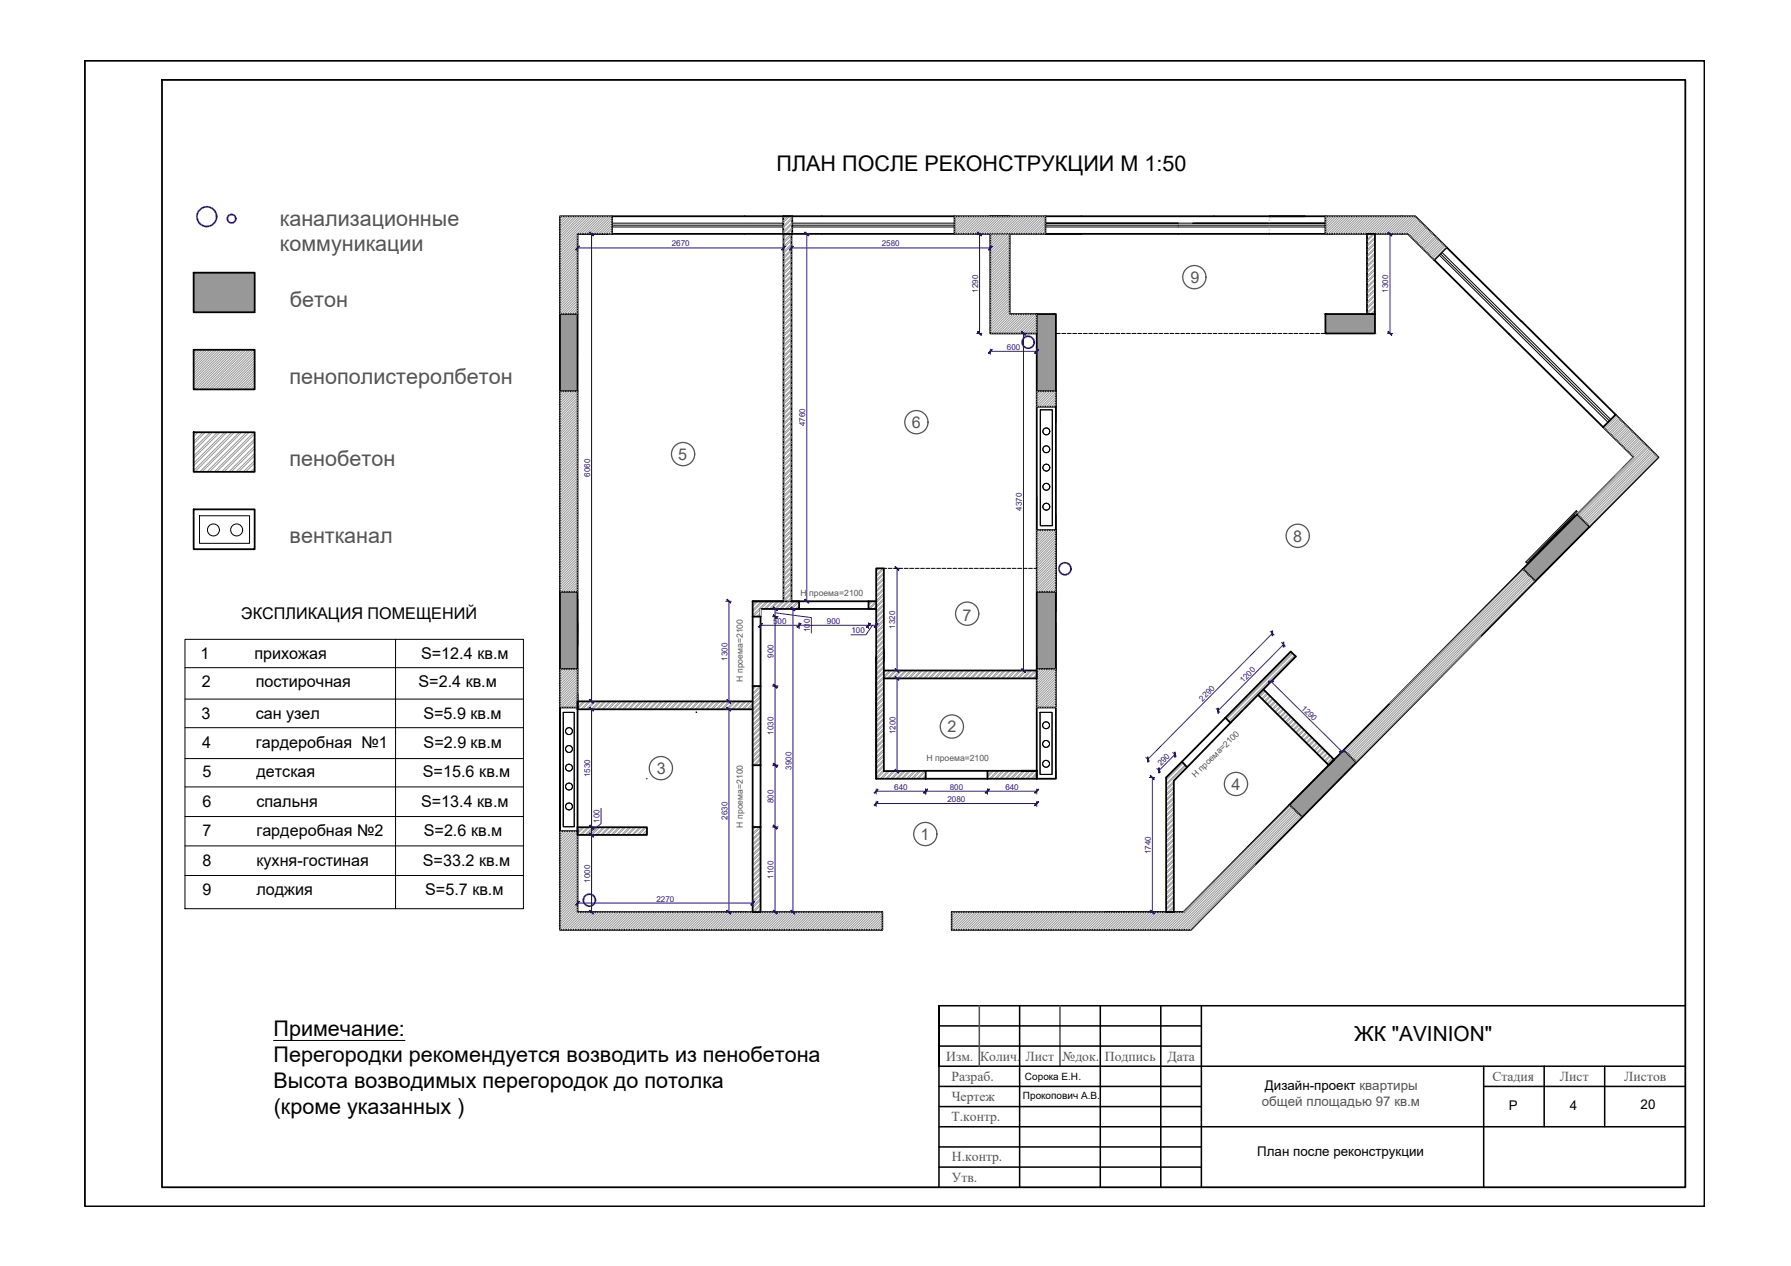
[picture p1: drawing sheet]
<svg xmlns="http://www.w3.org/2000/svg" width="297mm" height="210mm" viewBox="0 0 297 210" stroke-linecap="round" stroke-linejoin="round" font-family="sans-serif">
<defs><g id="words">
<g font-size="3.6">
<text x="128.8" y="28.3">ПЛАН ПОСЛЕ РЕКОНСТРУКЦИИ М 1:50</text>
<text x="45.4" y="171.7">Примечание:</text>
<text x="45.4" y="176.1">Перегородки рекомендуется возводить из пенобетона</text>
<text x="45.4" y="180.3">Высота возводимых перегородок до потолка</text>
<text x="45.4" y="184.7">(кроме указанных )</text>
</g>
<g font-size="3.6" fill="#545454">
<text x="46.4" y="37.4">канализационные</text>
<text x="46.4" y="41.7">коммуникации</text>
<text x="48.1" y="50.8">бетон</text>
<text x="48" y="63.7">пенополистеролбетон</text>
<text x="48" y="77.3">пенобетон</text>
<text x="48" y="90.1">вентканал</text>
</g>
<text font-size="3.5" x="224.6" y="172.7">ЖК &quot;AVINION&quot;</text>
<g font-size="2.7" fill="#545454">
<text x="197.4" y="46.9">9</text>
<text x="151.2" y="71">6</text>
<text x="112.5" y="76.3">5</text>
<text x="214.4" y="89.8">8</text>
<text x="159.6" y="102.9">7</text>
<text x="157.2" y="121.4">2</text>
<text x="109" y="128.4">3</text>
<text x="204.2" y="131.1">4</text>
<text x="152.6" y="139.3">1</text>
</g>
<g font-size="2.7">
<text x="40" y="102.6">ЭКСПЛИКАЦИЯ ПОМЕЩЕНИЙ</text>
<text x="33.3" y="109.2">1</text>
<text x="33.5" y="113.9">2</text>
<text x="42.2" y="109.2">прихожая</text>
<text x="42.4" y="113.9">постирочная</text>
<text x="69.4" y="113.9">S=2.4 кв.м</text>
<text x="69.8" y="109.2">S=12.4 кв.м</text>
<text x="33.4" y="119.2">3</text>
<text x="42.4" y="119.2">сан узел</text>
<text x="70.2" y="119.2">S=5.9 кв.м</text>
<text x="33.5" y="124">4</text>
<text x="42.4" y="124">гардеробная №1</text>
<text x="70.3" y="124">S=2.9 кв.м</text>
<text x="33.6" y="128.9">5</text>
<text x="42.5" y="128.9">детская</text>
<text x="70.1" y="128.9">S=15.6 кв.м</text>
<text x="33.6" y="133.8">6</text>
<text x="42.5" y="133.8">спальня</text>
<text x="69.8" y="133.8">S=13.4 кв.м</text>
<text x="33.6" y="138.7">7</text>
<text x="33.6" y="143.6">8</text>
<text x="42.5" y="138.7">гардеробная №2</text>
<text x="42.5" y="143.6">кухня-гостиная</text>
<text x="70.1" y="143.6">S=33.2 кв.м</text>
<text x="70.3" y="138.7">S=2.6 кв.м</text>
<text x="33.6" y="148.4">9</text>
<text x="42.5" y="148.4">лоджия</text>
<text x="70.5" y="148.4">S=5.7 кв.м</text>
</g>
<g font-size="2.3" fill="#545454">
<text x="156.9" y="176">Изм</text>
<text x="157.8" y="179.2">Разраб.</text>
<text x="162.5" y="175.9">Колич</text>
<text x="170.1" y="175.9">Лист</text>
<text x="176.2" y="175.9">№док.</text>
<text x="183.2" y="176">Подпись</text>
<text x="193.6" y="175.9">Дата</text>
<text x="247.5" y="179.2">Стадия</text>
<text x="258.7" y="179.2">Лист</text>
<text x="269.4" y="179.2">Листов</text>
<text x="157.8" y="185.9">Т.контр.</text>
<text x="157.8" y="182.5">Чертеж</text>
<text x="157.8" y="195.9">Утв.</text>
<text x="157.9" y="192.4">Н.контр.</text>
</g>
<text font-size="2.2" fill="#545454" x="209.3" y="183.4">общей площадью 97 кв.м</text>
<g font-size="2.2">
<text x="209.8" y="180.7">Дизайн-проект квартиры</text>
<text x="250.3" y="184">Р</text>
<text x="260.3" y="184">4</text>
<text x="272.1" y="183.8">20</text>
<text x="208.5" y="191.7">План после реконструкции</text>
</g>
<g font-size="2" fill="#545454">
<text x="160.9" y="176">.</text>
<text x="168.7" y="175.9">.</text>
</g>
<g font-size="1.7">
<text x="170" y="179">Сорока Е.Н.</text>
<text x="169.7" y="182.2">Прокопович А.В.</text>
</g>
<g font-size="1.4" fill="#545454">
<text x="132.8" y="98.8">Н проема=2100</text>
<text x="123.2" y="113" transform="rotate(-90 123.2 113)">Н проема=2100</text>
<text x="202.8" y="124.5" transform="rotate(-45 202.8 124.5)">=2100</text>
<text x="153.7" y="126.2">Н проема=2100</text>
<text x="198.3" y="129" transform="rotate(-44 198.3 129)">Н проема</text>
<text x="123.2" y="137.2" transform="rotate(-90 123.2 137.2)">Н проема=2100</text>
</g>
<g font-size="1.3" fill="#250095">
<text x="111.4" y="40.9">2670</text>
<text x="146.2" y="40.9">2580</text>
<text x="162.2" y="48.6" transform="rotate(-90 162.2 48.6)">1290</text>
<text x="230.2" y="48.6" transform="rotate(-90 230.2 48.6)">1300</text>
<text x="167" y="58">600</text>
<text x="133.5" y="70.7" transform="rotate(-90 133.5 70.7)">4760</text>
<text x="97.9" y="79" transform="rotate(-90 97.9 79)">6060</text>
<text x="169.5" y="84.7" transform="rotate(-90 169.5 84.7)">4370</text>
<text x="128.2" y="103.4">500</text>
<text x="134.3" y="104.8" transform="rotate(-90 134.3 104.8)">100</text>
<text x="137.1" y="103.4">900</text>
<text x="141.2" y="105">100</text>
<text x="148.5" y="104.3" transform="rotate(-90 148.5 104.3)">1320</text>
<text x="120.6" y="109.5" transform="rotate(-90 120.6 109.5)">1300</text>
<text x="128.3" y="109.1" transform="rotate(-90 128.3 109.1)">900</text>
<text x="206.2" y="113.2" transform="rotate(-45 206.2 113.2)">1200</text>
<text x="199.5" y="116.3" transform="rotate(-45 199.5 116.3)">2290</text>
<text x="215.8" y="117.6" transform="rotate(44 215.8 117.6)">1290</text>
<text x="128.3" y="121.8" transform="rotate(-90 128.3 121.8)">1030</text>
<text x="148.5" y="121.7" transform="rotate(-90 148.5 121.7)">1200</text>
<text x="97.9" y="128.9" transform="rotate(-90 97.9 128.9)">1530</text>
<text x="131.3" y="127.6" transform="rotate(-90 131.3 127.6)">3900</text>
<text x="148.3" y="130.9">640</text>
<text x="157.5" y="130.9">800</text>
<text x="166.7" y="130.9">640</text>
<text x="192.6" y="127" transform="rotate(-46 192.6 127)">290</text>
<text x="99.4" y="136.4" transform="rotate(-90 99.4 136.4)">100</text>
<text x="120.6" y="135.9" transform="rotate(-90 120.6 135.9)">2630</text>
<text x="128.3" y="133.1" transform="rotate(-90 128.3 133.1)">800</text>
<text x="157.1" y="133">2080</text>
<text x="190.9" y="141.6" transform="rotate(-90 190.9 141.6)">1740</text>
<text x="97.9" y="146.3" transform="rotate(-90 97.9 146.3)">1000</text>
<text x="108.9" y="149.5">2270</text>
<text x="128.3" y="145.7" transform="rotate(-90 128.3 145.7)">1100</text>
</g>
</g></defs>
<g fill="#989898" stroke="#989898" stroke-width=".17">
<path d="M261.6 85.3l2 2h-4.1z"/>
<path d="M259.5 87.3h4.1l-6.9 7.1z"/>
<path d="M222.9 124.3l2 2.1h-4.1z"/>
<path d="M220.8 126.4h4.1l-6.9 7z"/>
<path d="M219.8 52.1l8.2 3.2v-3.2zM219.8 52.1l8.2 3.2h-8.2z"/>
<path d="M171.9 52.1l3.2 3.2v-3.2zM171.9 52.1l3.2 3.2h-3.2z"/>
<path d="M171.9 55.3l3.2 9.6v-9.6zM171.9 55.3l3.2 9.6h-3.2z"/>
<path d="M92.9 52.1l2.9 12.8v-12.8zM92.9 52.1l2.9 12.8h-2.9z"/>
<path d="M259.5 87.3l-7 7.1h4.2zM252.5 94.4h4.2l-2.1 2z"/>
<path d="M171.9 98.1l3.2 12.8v-12.8zM171.9 98.1l3.2 12.8h-3.2z"/>
<path d="M92.9 98.1l2.9 12.8v-12.8zM92.9 98.1l2.9 12.8h-2.9z"/>
<path d="M220.8 126.4l-6.9 7h4.1zM213.9 133.4h4.1l-2 2.1z"/>
<path d="M32.1 45.2l10.1 6.6v-6.6zM32.1 45.2l10.1 6.6h-10.1z"/>
</g>
<g fill="none" stroke="#989898" stroke-width=".17">
<path d="M92.9 35.9h.1M93.3 35.9l-.4 .4M93.8 35.9l-.9 .8M94.1 35.9l-1.2 1.2M94.6 35.9l-1.7 1.6M94.9 35.9l-2 2M95.4 35.9l-2.5 2.5M95.7 35.9l-2.8 2.8M95.8 39l-2.9 3M95.8 39.4l-2.9 3M95.8 39.8l-2.9 3M96.2 35.9l-3.3 3.3"/>
<path d="M96.5 35.9l-3.6 3.6M97 35.9l-4.1 4.1M97.4 35.9l-4.5 4.4M97.8 35.9l-4.9 4.9M98.2 35.9l-5.3 5.2M98.6 35.9l-5.7 5.7M99 35.9l-3 2.9M99.4 35.9l-3 2.9M99.8 35.9l-3 2.9M100.2 35.9l-3 2.9M100.6 35.9l-3 2.9M101 35.9l-3 2.9"/>
<path d="M101.4 35.9l-2.9 2.9M101.5 36.2l-2.7 2.6M101.5 36.5l-2.2 2.3M101.5 37l-1.9 1.8M101.5 37.3l-1.4 1.5M101.5 37.8l-1.1 1M101.5 38.1l-.6 .7M101.5 38.6l-.3 .2M130.1 35.9l-.2 .2M130.7 35.9l-.8 .7M131 35.9l-1.1 1M131.3 39.6l-1.4 1.3"/>
<path d="M131.3 39l-1.4 1.3M131.3 39.9l-1.4 1.2M131.4 37.7l-1.5 1.5M131.4 38.6l-1.5 1.4M131.4 38l-1.5 1.5M131.4 36l-1.5 1.5M131.4 36.9l-1.5 1.5M131.4 36.3l-1.5 1.5M131.4 37.1l-1.5 1.6M158.5 35.9l-.2 .1M158.9 35.9l-.6 .5M159.3 35.9l-1 .9"/>
<path d="M159.7 35.9l-1.4 1.4M160.1 35.9l-1.8 1.7M160.5 35.9l-2.2 2.2M160.9 35.9l-2.6 2.5M161.3 35.9l-2.9 2.9M161.7 35.9l-3 2.9M162.1 35.9l-2.9 2.9M162.5 35.9l-3 2.9M162.9 35.9l-2.9 2.9M163.3 35.9l-3 2.9M163.7 35.9l-2.9 2.9M164.1 35.9l-3 2.9"/>
<path d="M164.5 35.9l-2.9 2.9M164.9 35.9l-2.9 2.9M165.3 35.9l-2.9 2.9M165.7 35.9l-2.9 2.9M166.1 35.9l-2.9 2.9M166.5 35.9l-2.9 2.9M166.9 35.9l-2.9 2.9M167.3 35.9l-3.1 3M167.5 38.9l-3.3 3.3M167.5 39.3l-3.3 3.2M167.5 39.8l-3.3 3.2M167.7 35.9l-3.5 3.4"/>
<path d="M168.1 35.9l-3.9 3.9M168.5 35.9l-4.3 4.2M168.9 35.9l-4.7 4.7M169.3 35.9l-5.1 5M169.7 35.9l-5.5 5.5M170.1 35.9l-5.9 5.8M170.5 35.9l-2.9 2.9M170.9 35.9l-2.9 2.9M171.4 35.9l-3 2.9M171.7 35.9l-2.9 2.9M172.2 35.9l-3 2.9M172.5 35.9l-2.9 2.9"/>
<path d="M173 35.9l-3 2.9M173.3 35.9l-2.9 2.9M173.4 36.2l-2.6 2.6M173.4 36.6l-2.2 2.2M173.4 37l-1.8 1.8M173.4 37.4l-1.4 1.4M173.4 37.8l-1 1M173.4 38.2l-.6 .6M173.4 38.6l-.2 .2M210.5 36.9h.1M210.5 37.7h.1M210.5 38.5h.1"/>
<path d="M210.5 36.1h.1M210.5 36.5h.1M210.5 37.3h.1M210.5 38.1h.1M220 35.9l-.2 .1M220.4 35.9l-.6 .5M220.8 35.9l-1 .9M221.2 35.9l-1.4 1.3M221.6 35.9l-1.8 1.7M222 35.9l-2.2 2.1M222.4 35.9l-2.6 2.5M222.8 35.9l-2.9 2.9"/>
<path d="M223.2 35.9l-2.9 2.9M223.6 35.9l-2.9 2.9M224 35.9l-2.9 2.9M224.4 35.9l-2.9 2.9M224.8 35.9l-2.9 2.9M225.2 35.9l-2.9 2.9M225.6 35.9l-2.9 2.9M226 35.9l-2.9 2.9M226.4 35.9l-2.9 2.9M226.8 38.8l-.1 .1M226.9 35.9l-3 2.9M227.2 35.9l-2.9 2.9"/>
<path d="M227.7 35.9l-3 2.9M227.7 38.8l-1 1M228 38.8l-1.3 1.2M228 35.9l-2.9 2.9M228 39.3l-1.3 1.3M228 39.6l-1.3 1.3M228.5 35.9l-3 2.9M228.8 35.9l-2.9 2.9M229.3 35.9l-3 2.9M229.6 35.9l-2.9 2.9M230.1 35.9l-3.4 3.3M230.4 35.9l-2.9 2.9"/>
<path d="M230.9 35.9l-3 2.9M231.3 35.9l-3 2.9M231.7 35.9l-3 2.9M232.1 35.9l-3 2.9M232.5 35.9l-3 2.9M232.9 35.9l-3 2.9M233.3 35.9l-3 2.9M233.7 35.9l-3 2.9M234.1 35.9l-3 2.9M234.5 35.9l-3 2.9M234.8 35.9l-2.9 2.9M235 36.2l-2.7 2.6"/>
<path d="M235.2 36.3l-2.5 2.5M235.4 36.5l-2.3 2.3M235.6 36.7l-2.1 2.1M235.8 37l-2.1 2M236 37.1l-2.1 2.1M236.2 37.3l-2.1 2.1M236.4 37.5l-2.1 2.1M236.6 37.7l-2.1 2.1M236.8 37.9l-2.1 2.1M237 38.1l-2.1 2.1M237.2 38.4l-2.1 2M237.4 38.5l-2.1 2.1"/>
<path d="M237.6 38.7l-2.1 2.1M237.8 38.9l-2.1 2.1M238 39.2l-2 2M238.2 39.3l-2.1 2.1M238.4 39.5l-2.1 2.1M238.6 39.8l-2.1 2M238.8 39.9l-2 2.1M32.4 58l-.3 .2M32.8 58l-.7 .6M33.2 58l-1.1 1M33.6 58l-1.5 1.4M34 58l-1.9 1.8"/>
<path d="M34.4 58l-2.3 2.2M34.8 58l-2.7 2.6M35.2 58l-3.1 3M35.6 58l-3.5 3.4M36 58l-3.9 3.8M36.4 58l-4.3 4.2M36.8 58l-4.7 4.7M37.2 58l-5.1 5M37.6 58l-5.5 5.5M38 58l-5.9 5.8M38.4 58l-6.3 6.3M38.8 58l-6.6 6.6"/>
<path d="M39.2 58l-6.6 6.6M39.6 58l-6.6 6.6M40 58l-6.6 6.6M40.4 58l-6.5 6.6M40.8 58l-6.6 6.6M41.2 58l-6.5 6.6M41.6 58l-6.6 6.6M42 58l-6.5 6.6M42.2 58.2l-6.4 6.4M42.2 58.6l-5.9 6M42.2 59l-5.6 5.6M42.2 59.4l-5.1 5.2"/>
<path d="M42.2 59.8l-4.7 4.8M95.8 40.2l-2.9 3M95.8 40.6l-2.9 3M95.8 41l-2.9 3M95.8 41.4l-2.9 3M95.8 41.8l-2.9 3M95.8 42.2l-2.9 3M95.8 42.6l-2.9 3M95.8 43.1l-2.9 2.9M95.8 43.4l-2.9 3M95.8 43.9l-2.9 2.9M95.8 44.2l-2.9 3"/>
<path d="M95.8 44.7l-2.9 2.9M95.8 45l-2.9 3M95.8 45.5l-2.9 2.9M95.8 45.8l-2.9 3M95.8 46.3l-2.9 2.9M95.8 46.7l-2.9 2.9M95.8 47.1l-2.9 2.9M95.8 47.5l-2.9 2.9M95.8 47.9l-2.9 2.9M95.8 48.3l-2.9 2.9M95.8 48.7l-2.9 2.9M95.8 49.1l-2.9 2.9"/>
<path d="M95.8 49.5l-2.6 2.6M95.8 49.9l-2.2 2.2M95.8 50.3l-1.8 1.8M95.8 50.7l-1.4 1.4M95.8 51.1l-1 1M95.8 51.5l-.6 .6M95.8 51.9l-.2 .2M131.3 40.5l-1.4 1.2M131.3 41.3l-1.4 1.3M131.3 42.2l-1.4 1.2M131.3 43.1l-1.4 1.2M131.3 43.9l-1.4 1.3"/>
<path d="M131.3 44.7l-1.4 1.4M131.3 45.6l-1.4 1.3M131.3 46.5l-1.4 1.3M131.3 47.3l-1.4 1.3M131.3 48.2l-1.4 1.3M131.3 49.1l-1.4 1.2M131.3 49.9l-1.4 1.3M131.3 50.8l-1.4 1.3M131.3 51.6l-1.4 1.3M131.3 52.5l-1.4 1.3M131.3 53.4l-1.4 1.3M131.3 54.2l-1.4 1.3"/>
<path d="M131.3 55.1l-1.4 1.3M131.3 56l-1.4 1.2M131.3 56.8l-1.4 1.3M131.3 57.7l-1.4 1.3M131.3 58.5l-1.4 1.3M131.3 59.4l-1.4 1.3M131.3 40.7l-1.4 1.3M131.3 41.6l-1.4 1.3M131.3 42.5l-1.4 1.2M131.3 43.3l-1.4 1.3M131.3 44.2l-1.4 1.3M131.3 45l-1.4 1.3"/>
<path d="M131.3 45.9l-1.4 1.3M131.3 46.8l-1.4 1.2M131.3 47.6l-1.4 1.3M131.3 48.5l-1.4 1.3M131.3 49.4l-1.4 1.2M131.3 50.2l-1.4 1.3M131.3 51.1l-1.4 1.3M131.3 51.9l-1.4 1.3M131.3 52.8l-1.4 1.3M131.3 53.7l-1.4 1.2M131.3 54.5l-1.4 1.3M131.3 55.4l-1.4 1.3"/>
<path d="M131.3 56.3l-1.4 1.2M131.3 57.1l-1.4 1.3M131.3 58l-1.4 1.3M131.3 58.8l-1.4 1.3M131.3 59.7l-1.4 1.3M167.5 45l-3.3 3.2M167.5 43.3l-3.3 3.3M167.5 40.1l-3.3 3.2M167.5 40.6l-3.3 3.2M167.5 40.9l-3.3 3.3M167.5 41.4l-3.3 3.1M167.5 41.7l-3.3 3.3"/>
<path d="M167.5 42.2l-3.3 3.1M167.5 42.5l-3.3 3.3M167.5 43l-3.3 3.1M167.5 43.8l-3.3 3.1M167.5 44.2l-3.3 3.2M167.5 44.6l-3.3 3.2M167.5 45.4l-3.3 3.2M167.5 45.8l-3.3 3.2M167.5 46.2l-3.3 3.2M167.5 46.6l-3.3 3.2M167.5 47l-3.3 3.2M167.5 47.4l-3.3 3.2"/>
<path d="M167.5 47.8l-3.3 3.2M167.5 48.2l-3.3 3.2M167.5 48.6l-3.3 3.2M167.5 49l-3.3 3.2M167.5 49.4l-3.3 3.2M167.5 49.8l-3.3 3.2M167.5 50.2l-3.3 3.2M167.5 50.6l-3.3 3.2M167.5 51l-3.3 3.2M167.5 51.4l-3.3 3.2M167.5 51.8l-3.3 3.2M167.6 52.1l-3.2 3.2"/>
<path d="M168 52.1l-3.2 3.2M168.4 52.1l-3.2 3.2M168.8 52.1l-3.2 3.2M169.2 52.1l-3.2 3.2M169.6 52.1l-3.2 3.2M170 52.1l-3.2 3.2M170.4 52.1l-3.2 3.2M170.8 52.1l-3.2 3.2M171.2 52.1l-3.2 3.2M171.6 52.1l-3.2 3.2M171.9 52.2l-3.1 3.1M171.9 52.6l-2.7 2.7"/>
<path d="M171.9 53l-2.3 2.3M171.9 53.4l-1.9 1.9M171.9 53.8l-1.5 1.5M171.9 54.2l-1.1 1.1M171.9 54.6l-.7 .7M171.9 55l-.3 .3M228 41l-1.3 1.3M228 43.6l-1.3 1.3M228 46.5l-1.3 1.3M228 40.2l-1.3 1.2M228 41.9l-1.3 1.3M228 42.8l-1.3 1.2"/>
<path d="M228 44.5l-1.3 1.3M228 45.3l-1.3 1.3M228 46.2l-1.3 1.3M228 47.1l-1.3 1.2M228 47.9l-1.3 1.3M228 48.8l-1.3 1.3M228 49.7l-1.3 1.2M228 50.5l-1.3 1.3M228 51.4l-.7 .7M228 40.5l-1.3 1.2M228 41.3l-1.3 1.3M228 42.2l-1.3 1.3"/>
<path d="M228 43.1l-1.3 1.2M228 43.9l-1.3 1.3M228 44.8l-1.3 1.3M228 45.6l-1.3 1.3M228 47.4l-1.3 1.2M228 48.2l-1.3 1.3M228 49.1l-1.3 1.3M228 50l-1.3 1.2M228 50.8l-1.2 1.3M228 51.6l-.4 .5M239 40.1l-2 2.1M239.3 40.3l-2.2 2.1"/>
<path d="M239.4 40.6l-2.1 2M239.6 40.7l-2 2.1M239.8 40.9l-2 2.1M32.5 71.7l-.4 .3M32.8 71.7l-.7 .7M33.6 71.7l-1.5 1.5M34.1 71.7l-2 1.9M34.9 71.7l-2.8 2.7M35.2 71.7l-3.1 3.1M36.1 71.7l-4 3.9M36.5 71.7l-4.4 4.3M37.3 71.7l-5.2 5.1"/>
<path d="M37.7 71.7l-5.6 5.5M38.5 71.7l-6.4 6.3M38.9 71.7l-6.6 6.5M39.7 71.7l-6.6 6.5M40.1 71.7l-6.6 6.5M40.9 71.7l-6.6 6.5M41.3 71.7l-6.6 6.5M42.1 71.7l-6.6 6.5M42.2 60.2l-4.3 4.4M42.2 60.6l-3.9 4M42.2 61l-3.5 3.6M42.2 61.4l-3.1 3.2"/>
<path d="M42.2 61.8l-2.7 2.8M42.2 62.2l-2.3 2.4M42.2 62.6l-1.9 2M42.2 63l-1.5 1.6M42.2 63.4l-1.1 1.2M42.2 63.8l-.7 .8M42.2 64.2l-.3 .4M42.2 72.8l-5.5 5.4M42.2 74l-4.2 4.2M42.2 75.2l-3.1 3M42.2 76.4l-1.9 1.8M42.2 77.6l-.6 .6"/>
<path d="M42.2 72l-6.3 6.2M42.2 73.2l-5 5M42.2 74.4l-3.9 3.8M42.2 75.6l-2.6 2.6M42.2 76.8l-1.4 1.4M42.2 78l-.3 .2M92.9 64.9h.1M93.3 64.9l-.4 .4M93.7 64.9l-.8 .8M94.1 64.9l-1.2 1.2M94.5 64.9l-1.6 1.6M94.9 64.9l-2 2"/>
<path d="M95.3 64.9l-2.4 2.4M95.7 64.9l-2.8 2.8M95.8 65.2l-2.9 2.9M95.8 65.5l-2.9 3M95.8 66l-2.9 2.9M95.8 66.3l-2.9 3M95.8 66.8l-2.9 2.9M95.8 67.1l-2.9 3M95.8 67.6l-2.9 2.9M95.8 67.9l-2.9 3M95.8 68.4l-2.9 2.9M95.8 68.7l-2.9 3"/>
<path d="M95.8 69.2l-2.9 2.9M95.8 69.6l-2.9 2.9M95.8 70l-2.9 2.9M95.8 70.4l-2.9 2.9M95.8 70.8l-2.9 2.9M95.8 71.2l-2.9 2.9M95.8 71.6l-2.9 2.9M95.8 72l-2.9 2.9M95.8 72.4l-2.9 2.9M95.8 72.8l-2.9 2.9M95.8 73.2l-2.9 2.9M95.8 73.6l-2.9 2.9"/>
<path d="M95.8 74l-2.9 2.9M95.8 74.4l-2.9 2.9M95.8 74.8l-2.9 2.9M95.8 75.2l-2.9 2.9M95.8 75.6l-2.9 2.9M95.8 76l-2.9 3M95.8 76.4l-2.9 2.9M95.8 76.8l-2.9 3M95.8 77.2l-2.9 2.9M95.8 77.6l-2.9 3M95.8 78l-2.9 2.9M95.8 78.4l-2.9 3"/>
<path d="M95.8 78.8l-2.9 2.9M95.8 79.2l-2.9 3M95.8 79.6l-2.9 3M131.3 60.3l-1.4 1.3M131.3 61.1l-1.4 1.3M131.3 62l-1.4 1.3M131.3 62.9l-1.4 1.2M131.3 63.7l-1.4 1.3M131.3 64.6l-1.4 1.3M131.3 65.4l-1.4 1.3M131.3 66.3l-1.4 1.3M131.3 67.2l-1.4 1.3"/>
<path d="M131.3 68l-1.4 1.3M131.3 68.9l-1.4 1.3M131.3 69.8l-1.4 1.2M131.3 70.6l-1.4 1.3M131.3 71.5l-1.4 1.3M131.3 72.3l-1.4 1.3M131.3 73.2l-1.4 1.3M131.3 74l-1.4 1.4M131.3 74.9l-1.4 1.3M131.3 75.8l-1.4 1.2M131.3 76.6l-1.4 1.3M131.3 77.5l-1.4 1.3"/>
<path d="M131.3 78.4l-1.4 1.2M131.3 79.2l-1.4 1.3M131.3 60.6l-1.4 1.2M131.3 61.4l-1.4 1.3M131.3 62.3l-1.4 1.2M131.3 63.2l-1.4 1.2M131.3 64l-1.4 1.3M131.3 64.9l-1.4 1.3M131.3 65.7l-1.4 1.3M131.3 66.6l-1.4 1.3M131.3 67.4l-1.4 1.3M131.3 68.3l-1.4 1.3"/>
<path d="M131.3 69.2l-1.4 1.2M131.3 70l-1.4 1.3M131.3 70.9l-1.4 1.3M131.3 71.8l-1.4 1.2M131.3 72.6l-1.4 1.3M131.3 73.5l-1.4 1.3M131.3 74.3l-1.4 1.3M131.3 75.2l-1.4 1.3M131.3 76.1l-1.4 1.2M131.3 76.9l-1.4 1.3M131.3 77.8l-1.4 1.3M131.3 78.7l-1.4 1.2"/>
<path d="M131.3 79.5l-1.4 1.3M172.1 64.9l-.2 .1M172.5 64.9l-.6 .5M172.9 64.9l-1 .9M173.3 64.9l-1.4 1.4M173.7 64.9l-1.8 1.7M174.1 64.9l-2.2 2.2M174.5 64.9l-2.6 2.5M174.9 64.9l-2.6 2.5M175.1 65.1l-2.4 2.3M175.1 65.4l-2 2M175.1 65.9l-1.5 1.5"/>
<path d="M175.1 66.3l-1.2 1.1M175.1 66.7l-.7 .7M175.1 67.1l-.4 .3M268.1 69l-2 2M268.3 69.1l-2 2.1M268.5 69.3l-2 2.1M268.7 69.6l-2.1 2M268.9 69.7l-2 2.1M269.1 69.9l-2 2.1M269.4 70.1l-2.1 2.1M269.6 70.4l-2.2 2M269.7 70.5l-2 2.1"/>
<path d="M269.9 70.7l-2 2.1M270.2 71l-2.1 2M270.4 71.1l-2.1 2.1M270.5 71.3l-2 2.1M270.7 71.5l-2 2.1M271 71.8l-2.1 2M271.2 71.9l-2.1 2.1M271.4 72.1l-2.1 2.1M271.6 72.3l-2.1 2.1M271.8 72.6l-2.1 2M272 72.7l-2.1 2.1M272.2 72.9l-2.1 2.1"/>
<path d="M272.4 73.2l-2.1 2M272.6 73.3l-2.1 2.1M272.8 73.5l-2.1 2.1M273 73.7l-5.1 5.1M273.2 74l-11.5 11.4M273.4 74.1l-11.5 11.5M273.6 74.3l-11.5 11.5M273.8 74.5l-11.5 11.5M274 74.8l-11.5 11.4M274.2 74.9l-11.5 11.5M274.4 75.1l-11.5 11.5M274.6 75.4l-11.5 11.4"/>
<path d="M274.8 75.5l-11.5 11.5M275 75.7l-11.4 11.5M95.8 98.1h.1M95.8 82.8l-2.9 3M95.8 94.9l-2.9 2.9M95.8 80l-2.9 3M95.8 80.4l-2.9 3M95.8 80.8l-2.9 3M95.8 81.2l-2.9 3M95.8 81.6l-2.9 3M95.8 82l-2.9 3M95.8 82.4l-2.9 3"/>
<path d="M95.8 83.2l-2.9 3M95.8 83.7l-2.9 2.9M95.8 84l-2.9 3M95.8 84.5l-2.9 2.9M95.8 84.8l-2.9 3M95.8 85.3l-2.9 2.9M95.8 85.6l-2.9 3M95.8 86.1l-2.9 2.9M95.8 86.4l-2.9 3M95.8 86.9l-2.9 2.9M95.8 87.2l-2.9 3M95.8 87.7l-2.9 2.9"/>
<path d="M95.8 88.1l-2.9 2.9M95.8 88.5l-2.9 2.9M95.8 88.9l-2.9 2.9M95.8 89.3l-2.9 2.9M95.8 89.7l-2.9 2.9M95.8 90.1l-2.9 2.9M95.8 90.5l-2.9 2.9M95.8 90.9l-2.9 2.9M95.8 91.3l-2.9 2.9M95.8 91.7l-2.9 2.9M95.8 92.1l-2.9 2.9M95.8 92.5l-2.9 2.9"/>
<path d="M95.8 92.9l-2.9 2.9M95.8 93.3l-2.9 2.9M95.8 93.7l-2.9 2.9M95.8 94.1l-2.9 2.9M95.8 94.5l-2.9 3M95.8 95.3l-2.8 2.8M95.8 95.7l-2.4 2.4M95.8 96.1l-2 2M95.8 96.5l-1.6 1.6M95.8 96.9l-1.2 1.2M95.8 97.3l-.8 .8M95.8 97.7l-.4 .4"/>
<path d="M124.8 99.7h.1M125.5 99.7l-.7 .6M125.7 99.7l-.9 .8M126.3 99.7l-1.5 1.4M126.6 99.7l-1.8 1.7M127.2 99.7l-2.4 2.3M127.5 99.7l-1.3 1.3M128 99.7l-1.3 1.3M128.3 99.7l-1.3 1.3M128.9 99.7l-1.3 1.3M129.2 99.7l-1.3 1.3M129.7 99.7l-1.2 1.3"/>
<path d="M131.3 83.5l-1.4 1.3M131.3 95.6l-1.4 1.3M131.3 98.2l-1.4 1.3M131.3 99.1l-2 1.9M131.3 91.6l-1.4 1.3M131.3 94.1l-1.4 1.4M131.3 96.7l-1.4 1.3M131.3 98.5l-2.5 2.5M131.3 99.4l-1.7 1.6M131.3 80.1l-1.4 1.3M131.3 80.9l-1.4 1.3M131.3 81.8l-1.4 1.3"/>
<path d="M131.3 82.7l-1.4 1.2M131.3 84.4l-1.4 1.3M131.3 85.3l-1.4 1.2M131.3 86.1l-1.4 1.3M131.3 87l-1.4 1.3M131.3 87.8l-1.4 1.3M131.3 88.7l-1.4 1.3M131.3 89.6l-1.4 1.2M131.3 90.4l-1.4 1.3M131.3 91.3l-1.4 1.3M131.3 92.2l-1.4 1.2M131.3 93l-1.4 1.3"/>
<path d="M131.3 93.9l-1.4 1.3M131.3 94.7l-1.4 1.3M131.3 96.5l-1.4 1.2M131.3 97.3l-1.4 1.3M131.3 80.4l-1.4 1.3M131.3 81.2l-1.4 1.3M131.3 82.1l-1.4 1.3M131.3 83l-1.4 1.2M131.3 83.8l-1.4 1.3M131.3 84.7l-1.4 1.3M131.3 85.6l-1.4 1.2M131.3 86.4l-1.4 1.3"/>
<path d="M131.3 87.3l-1.4 1.3M131.3 88.1l-1.4 1.3M131.3 89l-1.4 1.3M131.3 89.9l-1.4 1.2M131.3 90.7l-1.4 1.3M131.3 92.5l-1.4 1.2M131.3 93.3l-1.4 1.3M131.3 95l-1.4 1.3M131.3 95.9l-1.4 1.3M131.3 97.6l-1.4 1.3M131.5 99.7l-1.3 1.3M131.8 99.7l-1.3 1.3"/>
<path d="M132.3 99.7l-1.3 1.3M132.5 99.8l-1.2 1.2M144.4 99.7l-.4 .3M144.7 99.7l-.7 .6M145.3 99.7l-1.3 1.2M145.5 94.2l-.2 .2M145.8 94.2l-.5 .5M146.4 94.2l-1.1 1.1M146.6 94.9l-1.3 1.3M146.6 95.8l-1.3 1.2M146.6 96.6l-1.3 1.3M146.6 97.5l-1.3 1.3"/>
<path d="M146.6 98.3l-1.3 1.3M146.6 99.2l-1.7 1.8M146.6 94.3l-1.3 1.3M146.6 95.2l-1.3 1.3M146.6 96.1l-1.3 1.2M146.6 96.9l-1.3 1.3M146.6 97.8l-1.3 1.3M146.6 98.6l-2.3 2.4M146.6 99.5l-1.5 1.5M172 87.9l-.1 .1M172.4 87.9l-.5 .4M172.8 87.9l-.9 .9"/>
<path d="M173.2 87.9l-1.3 1.3M173.6 87.9l-1.7 1.7M174 87.9l-2.1 2.1M174.4 87.9l-2.5 2.5M174.8 87.9l-2.9 2.9M175.1 96.8l-1.3 1.3M175.1 97.6l-.5 .5M175.1 88l-3.2 3.2M175.1 88.3l-3.2 3.3M175.1 88.8l-3.2 3.2M175.1 89.2l-3.2 3.2M175.1 89.6l-3.2 3.2"/>
<path d="M175.1 90l-3.2 3.2M175.1 90.4l-3.2 3.2M175.1 90.8l-3.2 3.2M175.1 91.2l-3.2 3.2M175.1 91.6l-3.2 3.2M175.1 92l-3.2 3.2M175.1 92.4l-3.2 3.2M175.1 92.8l-3.2 3.2M175.1 93.2l-3.2 3.2M175.1 93.6l-3.2 3.2M175.1 94l-3.2 3.2M175.1 94.4l-3.2 3.2"/>
<path d="M175.1 94.8l-3.2 3.2M175.1 95.2l-2.9 2.9M175.1 95.6l-2.5 2.5M175.1 96l-2.1 2.1M175.1 96.4l-1.7 1.7M175.1 97.2l-.9 .9M175.1 98l-.1 .1M252.7 94.4l-22.2 22.2M252.9 94.7l-29.9 29.8M253.1 94.9l-29.9 29.8M253.3 95l-29.9 29.9M253.5 95.3l-29.9 29.8"/>
<path d="M253.7 95.5l-29.9 29.8M253.9 95.7l-29.9 29.8M254.1 95.8l-29.9 29.9M254.3 96.1l-29.9 29.8M254.5 96.3l-29.9 29.8M93.1 110.9l-.2 .2M93.5 110.9l-.6 .6M93.9 110.9l-1 1M94.3 110.9l-1.4 1.4M94.7 110.9l-1.8 1.8M95.1 110.9l-2.2 2.2M95.5 110.9l-2.6 2.6"/>
<path d="M95.8 115l-2.3 2.3M95.8 111l-2.9 2.9M95.8 111.4l-2.9 2.9M95.8 111.8l-2.9 2.9M95.8 112.2l-2.9 2.9M95.8 112.6l-2.9 2.9M95.8 113l-2.9 3M95.8 113.4l-2.9 2.9M95.8 113.8l-2.9 3M95.8 114.2l-2.9 2.9M95.8 114.6l-2.7 2.7M95.8 115.4l-1.9 1.9"/>
<path d="M95.8 115.8l-1.5 1.5M95.8 116.2l-1.1 1.1M95.8 116.6l-.7 .7M95.8 117l-.3 .3M95.9 116.3l-.1 .1M96.2 116.3l-.4 .4M96.8 116.3l-1 1M97.1 116.3l-1.3 1.3M97.6 116.3l-1.3 1.3M97.9 116.3l-1.3 1.3M98.5 116.3l-1.3 1.3M98.7 116.3l-1.2 1.3"/>
<path d="M99.3 116.3l-1.2 1.3M99.6 116.3l-1.2 1.3M100.2 116.3l-1.3 1.3M100.5 116.3l-1.3 1.3M101.1 116.3l-1.3 1.3M101.4 116.3l-1.3 1.3M101.9 116.3l-1.2 1.3M102.2 116.3l-1.2 1.3M102.8 116.3l-1.3 1.3M103.1 116.3l-1.3 1.3M103.7 116.3l-1.3 1.3M104 116.3l-1.4 1.3"/>
<path d="M104.5 116.3l-1.3 1.3M104.8 116.3l-1.3 1.3M105.4 116.3l-1.3 1.3M105.6 116.3l-1.2 1.3M106.2 116.3l-1.2 1.3M106.5 116.3l-1.3 1.3M107.1 116.3l-1.3 1.3M107.4 116.3l-1.3 1.3M108 116.3l-1.3 1.3M108.2 116.3l-1.2 1.3M108.8 116.3l-1.2 1.3M109.1 116.3l-1.3 1.3"/>
<path d="M109.7 116.3l-1.3 1.3M110 116.3l-1.3 1.3M110.6 116.3l-1.4 1.3M110.8 116.3l-1.3 1.3M111.4 116.3l-1.3 1.3M111.7 116.3l-1.3 1.3M112.3 116.3l-1.3 1.3M112.6 116.3l-1.3 1.3M113.1 116.3l-1.3 1.3M113.4 116.3l-1.3 1.3M114 116.3l-1.3 1.3M114.3 116.3l-1.3 1.3"/>
<path d="M114.8 116.3l-1.2 1.3M115.1 116.3l-1.2 1.3M115.7 116.3l-1.2 1.3M116 116.3l-1.3 1.3M116.6 116.3l-1.3 1.3M116.9 116.3l-1.3 1.3M117.4 116.3l-1.3 1.3M117.7 116.3l-1.3 1.3M118.3 116.3l-1.3 1.3M118.6 116.3l-1.3 1.3M119.2 116.3l-1.3 1.3M119.5 116.3l-1.3 1.3"/>
<path d="M120 116.3l-1.3 1.3M120.3 116.3l-1.3 1.3M120.9 116.3l-1.3 1.3M121.2 116.3l-1.3 1.3M121.7 116.3l-1.2 1.3M122 116.3l-1.2 1.3M122.6 116.3l-1.3 1.3M122.9 116.3l-1.3 1.3M123.5 116.3l-1.3 1.3M123.8 116.3l-1.3 1.3M124.3 116.3l-1.3 1.3M124.6 116.3l-1.3 1.3"/>
<path d="M125.2 113.7l-.4 .3M125.5 113.7l-.7 .6M126 113.7l-1.2 1.2M126.1 115.4l-2.2 2.2M126.1 116.2l-1.3 1.4M126.1 115.7l-1.9 1.9M126.1 101.6l-.6 .6M126.1 114.5l-1.3 1.3M126.1 117.1l-1.3 1.3M126.1 117.9l-1.3 1.4M126.1 118.8l-1.3 1.3M126.1 119.7l-1.3 1.2"/>
<path d="M126.1 101l-1.2 1.2M126.1 101.9l-.3 .3M126.1 113.9l-1.3 1.3M126.1 114.8l-1.3 1.3M126.1 116.5l-1.3 1.3M126.1 117.4l-1.3 1.3M126.1 118.2l-1.3 1.3M126.1 119.1l-1.3 1.3M126.1 120l-1.3 1.2M132.5 100.4l-.6 .6M132.5 100.6l-.3 .4M146.6 100.1l-1.3 1.2"/>
<path d="M146.6 100.9l-1.3 1.3M146.6 101.8l-1.3 1.3M146.6 102.7l-1.3 1.2M146.6 103.5l-1.3 1.3M146.6 104.4l-1.3 1.3M146.6 105.2l-1.3 1.3M146.6 106.1l-1.3 1.3M146.6 107l-1.3 1.2M146.6 107.8l-1.3 1.3M146.6 108.7l-1.3 1.3M146.6 109.6l-1.3 1.2M146.6 110.4l-1.3 1.3"/>
<path d="M146.6 113l-1.3 1.3M146.6 113.8l-1.3 1.3M146.6 114.7l-1.3 1.3M146.6 115.6l-1.3 1.2M146.6 116.5l-1.3 1.2M146.6 117.3l-1.3 1.3M146.6 118.2l-1.3 1.2M146.6 119.3l-1.3 1.3M146.6 119l-1.3 1.3M146.6 119.9l-1.3 1.3M146.6 100.4l-1.3 1.2M146.6 101.2l-1.3 1.3"/>
<path d="M146.6 102.1l-1.3 1.3M146.6 103l-1.3 1.2M146.6 103.8l-1.3 1.3M146.6 104.6l-1.3 1.4M146.6 105.5l-1.3 1.3M146.6 106.4l-1.3 1.3M146.6 107.2l-1.3 1.3M146.6 108.1l-1.3 1.3M146.6 109l-1.3 1.2M146.6 109.8l-1.3 1.3M146.6 110.7l-1.3 1.3M146.6 113.3l-1.3 1.3"/>
<path d="M146.6 114.1l-1.3 1.3M146.6 115l-1.3 1.3M146.6 115.9l-1.3 1.2M146.6 116.7l-1.3 1.3M146.6 117.6l-1.3 1.3M146.6 118.4l-1.3 1.3M146.7 111.2l-1.4 1.4M147 111.2l-1.7 1.6M147.6 111.2l-2.3 2.2M147.8 111.2l-2.5 2.5M148.4 111.2l-1.3 1.3M148.7 111.2l-1.3 1.3"/>
<path d="M149.3 111.2l-1.3 1.3M149.5 111.2l-1.2 1.3M150.1 111.2l-1.3 1.3M150.4 111.2l-1.3 1.3M151 111.2l-1.3 1.3M151.3 111.2l-1.3 1.3M151.8 111.2l-1.2 1.3M152.1 111.2l-1.2 1.3M152.7 111.2l-1.3 1.3M153 111.2l-1.3 1.3M153.6 111.2l-1.3 1.3M153.9 111.2l-1.3 1.3"/>
<path d="M154.4 111.2l-1.3 1.3M154.7 111.2l-1.3 1.3M155.3 111.2l-1.3 1.3M155.6 111.2l-1.3 1.3M156.2 111.2l-1.3 1.3M156.4 111.2l-1.2 1.3M157 111.2l-1.3 1.3M157.3 111.2l-1.3 1.3M157.9 111.2l-1.3 1.3M158.2 111.2l-1.3 1.3M158.7 111.2l-1.2 1.3M159 111.2l-1.2 1.3"/>
<path d="M159.6 111.2l-1.3 1.3M159.9 111.2l-1.3 1.3M160.5 111.2l-1.3 1.3M160.8 111.2l-1.3 1.3M161.3 111.2l-1.3 1.3M161.6 111.2l-1.3 1.3M162.2 111.2l-1.3 1.3M162.5 111.2l-1.3 1.3M163.1 111.2l-1.3 1.3M163.4 111.2l-1.4 1.3M163.9 111.2l-1.3 1.3M164.2 111.2l-1.3 1.3"/>
<path d="M164.8 111.2l-1.3 1.3M165 111.2l-1.2 1.3M165.6 111.2l-1.2 1.3M165.9 111.2l-1.2 1.3M166.5 111.2l-1.3 1.3M166.8 111.2l-1.3 1.3M167.4 111.2l-1.3 1.3M167.6 111.2l-1.2 1.3M168.2 111.2l-1.3 1.3M168.5 111.2l-1.3 1.3M169.1 111.2l-1.3 1.3M169.4 111.2l-1.3 1.3"/>
<path d="M170 111.2l-1.4 1.3M170.3 111.2l-1.4 1.3M170.8 111.2l-1.3 1.3M171.1 111.2l-1.3 1.3M171.6 111.2l-1.2 1.3M171.9 111.8l-.6 .7M171.9 111.2l-1.2 1.3M171.9 112.1l-.4 .4M172.3 110.9l-.4 .4M172.7 110.9l-.8 .8M173.1 110.9l-1.2 1.2M173.5 110.9l-1.6 1.6"/>
<path d="M173.9 110.9l-2 2M174.3 110.9l-2.4 2.4M174.7 110.9l-2.8 2.8M175.1 110.9l-3.2 3.2M175.1 117.3h.1M175.1 111.3l-3.2 3.2M175.1 111.7l-3.2 3.2M175.1 112.1l-3.2 3.2M175.1 112.5l-3.2 3.2M175.1 112.9l-3.2 3.2M175.1 113.3l-3.2 3.2M175.1 113.7l-3.2 3.2"/>
<path d="M175.1 114.1l-3.2 3.2M175.1 114.5l-2.8 2.8M175.1 114.9l-2.4 2.4M175.1 115.3l-2 2M175.1 115.7l-1.6 1.6M175.1 116.1l-1.2 1.2M175.1 116.5l-.8 .8M175.1 116.9l-.4 .4M209.7 114.5l-.9 .9M209.9 114.6l-1 .9M210.1 114.9l-.9 .9M210.3 115.1l-.9 .9"/>
<path d="M210.6 115.4l-.9 .8M210.7 115.5l-.9 .9M211 115.8l-.9 .9M211.1 115.9l-.8 .9M211.4 116.2l-.8 .9M211.6 116.4l-.9 .9M211.9 116.6l-.9 1M212 116.8l-.9 .9M212.3 117.1l-.9 .9M212.5 117.2l-.9 .9M212.8 117.5l-1 .9M212.9 117.6l-.9 .9"/>
<path d="M213.2 117.9l-.9 .9M213.3 118.1l-.9 .9M213.6 118.4l-.9 .9M213.8 118.5l-1 .9M214 118.8l-.9 .9M214.2 118.9l-.9 .9M214.3 108.2l-10.9 10.9M214.4 108.4l-10.9 10.9M214.5 119.2l-.9 .9M214.6 119.3l-.9 1M214.7 108.6l-10.9 10.9M214.9 108.8l-11 10.9"/>
<path d="M214.9 119.6l-.9 .9M215 119.8l-.8 .9M245.6 105.5l-20.8 20.8M93.1 137.8l-.2 .2M93.5 137.8l-.6 .7M93.9 137.8l-1 1.1M94.3 137.8l-1.4 1.5M94.7 137.8l-1.8 1.9M95.2 137.8l-2.3 2.3M95.5 137.8l-2.6 2.7M95.8 139.1l-2.9 3M95.8 140l-2.9 2.9"/>
<path d="M95.8 138.3l-2.9 3M95.8 138.7l-2.9 3M95.8 139.5l-2.9 3M96 137.2l-.2 .2M96.6 137.2l-3.7 3.7M96.9 137.2l-1.1 1M97.4 137.2l-1.2 1.2M97.7 137.2l-1.2 1.2M98.3 137.2l-1.3 1.2M98.6 137.2l-1.3 1.2M99.2 137.2l-1.3 1.2M99.5 137.2l-1.3 1.2"/>
<path d="M100 137.2l-1.3 1.2M100.3 137.2l-1.3 1.2M100.9 137.2l-1.3 1.2M101.2 137.2l-1.3 1.2M101.8 137.2l-1.3 1.2M102.1 137.2l-1.3 1.2M102.6 137.2l-1.3 1.2M102.9 137.2l-1.3 1.2M103.5 137.2l-1.3 1.2M103.7 137.2l-1.2 1.2M104.3 137.2l-1.2 1.2M104.6 137.2l-1.2 1.2"/>
<path d="M105.2 137.2l-1.3 1.2M105.5 137.2l-1.3 1.2M106.1 137.2l-1.3 1.2M106.4 137.2l-1.3 1.2M106.9 137.2l-1.3 1.2M107.2 137.2l-1.3 1.2M107.3 137.6l-.8 .8M107.3 137.9l-.5 .5M125 137.1l-.2 .2M125.3 137.1l-.5 .5M125.9 137.1l-1.1 1.1M126.1 126.9h.1"/>
<path d="M126.1 120.5l-1.3 1.3M126.1 121.4l-1.3 1.3M126.1 122.3l-1.3 1.2M126.1 123.1l-1.3 1.3M126.1 124l-1.3 1.3M126.1 124.8l-1.3 1.3M126.1 125.7l-1.1 1.2M126.1 126.6l-.3 .3M126.1 120.8l-1.3 1.3M126.1 121.7l-1.3 1.3M126.1 122.6l-1.3 1.2M126.1 123.4l-1.3 1.3"/>
<path d="M126.1 124.3l-1.3 1.3M126.1 125.1l-1.3 1.3M126.1 126l-.8 .9M126.1 138l-1.3 1.3M126.1 137.8l-1.3 1.3M126.1 138.6l-1.3 1.3M126.1 139.5l-1.3 1.3M126.1 137.2l-1.3 1.3M126.1 138.9l-1.3 1.3M126.1 139.8l-1.3 1.3M146.6 120.7l-1.3 1.3M146.6 121.9l-1.3 1.3"/>
<path d="M146.6 121.6l-1.3 1.3M146.6 122.5l-1.3 1.2M146.6 123.3l-1.3 1.3M146.6 124.2l-1.3 1.3M146.6 125.1l-1.3 1.2M146.6 125.9l-1.3 1.3M146.6 126.8l-1.3 1.3M146.6 127.6l-1.3 1.3M146.6 120.2l-1.3 1.3M146.6 121l-1.3 1.3M146.6 122.8l-1.3 1.2M146.6 123.6l-1.3 1.3"/>
<path d="M146.6 124.5l-1.3 1.3M146.6 125.3l-1.3 1.3M146.6 126.2l-1.3 1.3M146.6 127.1l-1.3 1.3M146.7 127.8l-1.3 1.3M147.2 127.8l-1.2 1.3M147.5 127.8l-1.2 1.3M148.1 127.8l-1.2 1.3M148.4 127.8l-1.3 1.3M149 127.8l-1.3 1.3M149.3 127.8l-1.3 1.3M149.8 127.8l-1.2 1.3"/>
<path d="M150.1 127.8l-1.2 1.3M150.7 127.8l-1.2 1.3M151 127.8l-1.3 1.3M151.6 127.8l-1.3 1.3M151.9 127.8l-1.3 1.3M152.4 127.8l-1.2 1.3M152.7 127.8l-1.2 1.3M153.3 127.8l-1.3 1.3M153.5 128.5l-.6 .6M153.5 127.9l-1.2 1.2M153.5 128.7l-.3 .4M163.9 127.8l-.1 .2"/>
<path d="M164.5 127.8l-.7 .8M164.8 127.8l-1 1.1M165.4 127.8l-1.3 1.3M165.7 127.8l-1.3 1.3M166.2 127.8l-1.2 1.3M166.5 127.8l-1.2 1.3M167.1 127.8l-1.3 1.3M167.4 127.8l-1.3 1.3M168 127.8l-1.3 1.3M168.3 127.8l-1.4 1.3M168.8 127.8l-1.3 1.3M169.1 127.8l-1.3 1.3"/>
<path d="M169.7 127.8l-1.3 1.3M170 127.8l-1.3 1.3M170.5 127.8l-1.2 1.3M170.8 127.8l-1.2 1.3M171.4 127.8l-1.3 1.3M171.7 127.8l-1.3 1.3M171.9 128.1l-.9 1M171.9 129v.1M171.9 128.4l-.6 .7M194.7 130.4l-1.3 1.3M194.7 133l-1.3 1.2M194.7 136.4l-1.3 1.3"/>
<path d="M194.7 137.3l-1.3 1.3M194.7 138.1l-1.3 1.3M194.7 139.9l-1.3 1.2M194.7 130.7l-1.3 1.3M194.7 133.3l-1.3 1.2M194.7 135l-1.3 1.3M194.7 135.8l-1.3 1.3M194.7 129.5l-1.3 1.3M194.7 131.2l-1.3 1.3M194.7 132.1l-1.3 1.3M194.7 133.8l-1.3 1.3M194.7 134.7l-1.3 1.3"/>
<path d="M194.7 135.6l-1.3 1.2M194.7 139l-1.3 1.3M194.7 129.8l-1.3 1.3M194.7 131.5l-1.3 1.3M194.7 132.4l-1.3 1.3M194.7 134.1l-1.3 1.3M194.7 136.7l-1.3 1.3M194.7 137.6l-1.3 1.3M194.7 138.4l-1.3 1.3M194.7 139.3l-1.3 1.3M196.1 126.4l-2.7 2.7M196.2 126.5l-2.8 2.9"/>
<path d="M196.5 126.8l-3.1 3.2M196.7 127l-3.3 3.2M214 133.6l-20.6 20.6M214.2 133.8l-20.5 20.4M214.4 133.9l-20.2 20.3M214.6 134.2l-20.1 20M214.8 134.4l-19.8 19.8M215 134.6l-19.6 19.6M215.2 134.7l-19.4 19.5M215.3 120.1l-.9 .9M215.4 135l-19.2 19.2M215.5 120.2l-.9 .9"/>
<path d="M215.6 135.2l-19 19M215.8 120.5l-.9 .9M215.8 135.3l-18.8 18.9M215.9 120.7l-.9 .8M216.2 120.9l-.9 .9M216.4 121.1l-.9 .9M216.6 121.4l-.8 .9M216.8 121.5l-.9 .9M217.1 121.8l-.9 .9M217.2 121.9l-.9 .9M217.5 122.2l-.9 .9M217.7 122.3l-1 1"/>
<path d="M218 122.6l-1 .9M218.1 122.8l-.9 .9M218.4 123.1l-.9 .9M218.5 123.2l-.9 .9M218.8 123.5l-.9 .9M218.9 123.7l-.9 .8M219.2 123.9l-.9 .9M219.4 124.1l-.9 .9M219.7 124.4l-.9 .9M219.8 124.5l-.9 .9M220.1 124.8l-.9 .9M220.2 124.9l-.8 .9"/>
<path d="M220.5 125.2l-.8 .9M220.7 125.3l-.9 1M221 125.6l-.9 .9M221.1 125.8l-.9 .9M95.8 144l-2.9 2.9M95.8 151.2l-2.9 2.9M95.8 140.3l-2.9 3M95.8 140.8l-2.9 2.9M95.8 141.1l-2.9 3M95.8 141.6l-2.9 2.9M95.8 141.9l-2.9 3M95.8 142.4l-2.9 2.9"/>
<path d="M95.8 142.7l-2.9 3M95.8 143.2l-2.9 2.9M95.8 143.6l-2.9 2.9M95.8 144.4l-2.9 2.9M95.8 144.8l-2.9 2.9M95.8 145.2l-2.9 2.9M95.8 145.6l-2.9 2.9M95.8 146l-2.9 2.9M95.8 146.4l-2.9 2.9M95.8 146.8l-2.9 2.9M95.8 147.2l-2.9 2.9M95.8 147.6l-2.9 2.9"/>
<path d="M95.8 148l-2.9 2.9M95.8 148.4l-2.9 2.9M95.8 148.8l-2.9 2.9M95.8 149.2l-2.9 2.9M95.8 149.6l-2.9 2.9M95.8 150l-2.9 3M95.8 150.4l-2.9 2.9M95.8 150.8l-2.9 3M96.2 151.2l-3 3M96.6 151.2l-3 3M97 151.2l-2.9 3M97.4 151.2l-3 3"/>
<path d="M97.8 151.2l-2.9 3M98.2 151.2l-3 3M98.6 151.2l-2.9 3M99 151.2l-3 3M99.4 151.2l-2.9 3M99.8 151.2l-3 3M100.2 151.2l-2.9 3M100.6 151.2l-3 3M101 151.2l-2.9 3M101.4 151.2l-2.9 3M101.8 151.2l-2.9 3M102.2 151.2l-2.9 3"/>
<path d="M102.6 151.2l-2.9 3M103 151.2l-2.9 3M103.4 151.2l-2.9 3M103.8 151.2l-2.9 3M104.2 151.2l-2.9 3M104.6 151.2l-2.9 3M105 151.2l-2.9 3M105.4 151.2l-2.9 3M105.8 151.2l-2.9 3M106.2 151.2l-2.9 3M106.6 151.2l-2.9 3M107 151.2l-2.9 3"/>
<path d="M107.4 151.2l-2.9 3M107.9 151.2l-3 3M108.2 151.2l-2.9 3M108.7 151.2l-3 3M109 151.2l-2.9 3M109.5 151.2l-3 3M109.8 151.2l-2.9 3M110.3 151.2l-3 3M110.6 151.2l-2.9 3M111.1 151.2l-3 3M111.4 151.2l-2.9 3M111.9 151.2l-3 3"/>
<path d="M112.3 151.2l-3 3M112.7 151.2l-3 3M113.1 151.2l-3 3M113.5 151.2l-3 3M113.9 151.2l-3 3M114.3 151.2l-3 3M114.7 151.2l-3 3M115.1 151.2l-3 3M115.5 151.2l-2.9 3M115.9 151.2l-3 3M116.3 151.2l-2.9 3M116.7 151.2l-3 3"/>
<path d="M117.1 151.2l-2.9 3M117.5 151.2l-3 3M117.9 151.2l-2.9 3M118.3 151.2l-3 3M118.7 151.2l-2.9 3M119.1 151.2l-3 3M119.5 151.2l-2.9 3M119.9 151.2l-2.9 3M120.3 151.2l-2.9 3M120.7 151.2l-2.9 3M121.1 151.2l-2.9 3M121.5 151.2l-2.9 3"/>
<path d="M121.9 151.2l-2.9 3M122.3 151.2l-2.9 3M122.7 151.2l-2.9 3M123.1 151.2l-2.9 3M123.5 151.2l-2.9 3M123.9 151.2l-2.9 3M124.3 151.2l-2.9 3M124.7 151.2l-2.9 3M125.1 151.2l-2.9 3M125.5 151.2l-2.9 3M125.9 151.2l-2.9 3M126.1 144.7l-1.3 1.3"/>
<path d="M126.1 147.2l-1.3 1.3M126.1 149.8l-1.3 1.3M126.1 145.8l-1.3 1.3M126.1 150.1l-1.1 1.1M126.1 141.5l-1.3 1.3M126.1 144.9l-1.3 1.3M126.1 147.5l-1.3 1.3M126.1 140.6l-1.3 1.3M126.1 140.4l-1.3 1.2M126.1 141.2l-1.3 1.3M126.1 142.1l-1.3 1.2M126.1 143l-1.3 1.2"/>
<path d="M126.1 143.8l-1.3 1.3M126.1 145.5l-1.3 1.3M126.1 146.4l-1.3 1.3M126.1 148.1l-1.3 1.3M126.1 149l-1.3 1.2M126.1 150.7l-.5 .5M126.1 142.4l-1.3 1.2M126.1 143.2l-1.3 1.3M126.1 144.1l-1.3 1.3M126.1 146.7l-1.3 1.3M126.1 148.4l-1.3 1.3M126.1 149.3l-1.3 1.2"/>
<path d="M126.1 151l-.2 .2M126.4 151.2l-3 3M126.7 151.2l-2.9 3M127.2 151.2l-3 3M127.5 151.2l-2.9 3M128 151.2l-3 3M128.3 151.2l-2.9 3M128.8 151.2l-3 3M129.1 151.2l-2.9 3M129.6 151.2l-3 3M129.9 151.2l-2.9 3M130.4 151.2l-3 3"/>
<path d="M130.8 151.2l-3 3M131.2 151.2l-3 3M131.6 151.2l-3 3M132 151.2l-3 3M132.4 151.2l-3 3M132.8 151.2l-3 3M133.2 151.2l-3 3M133.6 151.2l-3 3M134 151.2l-3 3M134.4 151.2l-3 3M134.8 151.2l-2.9 3M135.2 151.2l-3 3"/>
<path d="M135.6 151.2l-2.9 3M136 151.2l-3 3M136.4 151.2l-2.9 3M136.8 151.2l-3 3M137.2 151.2l-2.9 3M137.6 151.2l-3 3M138 151.2l-2.9 3M138.4 151.2l-2.9 3M138.8 151.2l-2.9 3M139.2 151.2l-2.9 3M139.6 151.2l-2.9 3M140 151.2l-2.9 3"/>
<path d="M140.4 151.2l-2.9 3M140.8 151.2l-2.9 3M141.2 151.2l-2.9 3M141.6 151.2l-2.9 3M142 151.2l-2.9 3M142.4 151.2l-2.9 3M142.8 151.2l-2.9 3M143.2 151.2l-2.9 3M143.6 151.2l-2.9 3M144 151.2l-2.9 3M144.4 151.2l-2.9 3M144.9 151.2l-3 3"/>
<path d="M145.2 151.2l-2.9 3M145.7 151.2l-3 3M146 151.2l-2.9 3M146.3 153.8l-.4 .4M146.3 151.3l-2.8 2.9M146.3 151.7l-2.4 2.5M146.3 152.1l-2 2.1M146.3 152.5l-1.6 1.7M146.3 153l-1.2 1.2M146.3 153.3l-.8 .9M146.3 154.1v.1M158.1 151.2l-.3 .3"/>
<path d="M158.5 151.2l-.7 .7M158.9 151.2l-1.1 1.1M159.3 151.2l-1.5 1.5M159.7 151.2l-1.9 1.9M160.1 151.2l-2.3 2.3M160.5 151.2l-2.7 2.7M160.9 151.2l-2.9 3M161.3 151.2l-2.9 3M161.7 151.2l-2.9 3M162.1 151.2l-2.9 3M162.5 151.2l-2.9 3M162.9 151.2l-2.9 3"/>
<path d="M163.4 151.2l-3 3M163.7 151.2l-2.9 3M164.2 151.2l-3 3M164.5 151.2l-2.9 3M165 151.2l-3 3M165.3 151.2l-2.9 3M165.8 151.2l-3 3M166.1 151.2l-2.9 3M166.6 151.2l-3 3M166.9 151.2l-2.9 3M167.4 151.2l-3 3M167.8 151.2l-3 3"/>
<path d="M168.2 151.2l-3 3M168.6 151.2l-3 3M169 151.2l-3 3M169.4 151.2l-3 3M169.8 151.2l-3 3M170.2 151.2l-3 3M170.6 151.2l-3 3M171 151.2l-3 3M171.4 151.2l-3 3M171.8 151.2l-2.9 3M172.2 151.2l-3 3M172.6 151.2l-2.9 3"/>
<path d="M173 151.2l-3 3M173.4 151.2l-2.9 3M173.8 151.2l-3 3M174.2 151.2l-2.9 3M174.6 151.2l-3 3M175 151.2l-2.9 3M175.4 151.2l-2.9 3M175.8 151.2l-2.9 3M176.2 151.2l-2.9 3M176.6 151.2l-2.9 3M177 151.2l-2.9 3M177.4 151.2l-2.9 3"/>
<path d="M177.8 151.2l-2.9 3M178.2 151.2l-2.9 3M178.6 151.2l-2.9 3M179 151.2l-2.9 3M179.4 151.2l-2.9 3M179.8 151.2l-2.9 3M180.2 151.2l-2.9 3M180.6 151.2l-2.9 3M181 151.2l-2.9 3M181.4 151.2l-2.9 3M181.8 151.2l-2.9 3M182.2 151.2l-2.9 3"/>
<path d="M182.7 151.2l-3 3M183 151.2l-2.9 3M183.5 151.2l-3 3M183.8 151.2l-2.9 3M184.3 151.2l-3 3M184.6 151.2l-2.9 3M185.1 151.2l-3 3M185.4 151.2l-2.9 3M185.9 151.2l-3 3M186.3 151.2l-3 3M186.7 151.2l-3 3M187.1 151.2l-3 3"/>
<path d="M187.5 151.2l-3 3M187.9 151.2l-3 3M188.3 151.2l-3 3M188.7 151.2l-3 3M189.1 151.2l-3 3M189.5 151.2l-3 3M189.9 151.2l-3 3M190.3 151.2l-2.9 3M190.7 151.2l-3 3M191.1 151.2l-2.9 3M191.5 151.2l-3 3M191.9 151.2l-2.9 3"/>
<path d="M192.3 151.2l-3 3M192.7 151.2l-3 3M193.1 151.2l-3 3M193.5 151.2l-3 3M193.9 151.2l-2.9 3M194.3 151.2l-3 3M194.7 144.2l-1.3 1.3M194.7 145l-1.3 1.3M194.7 149.4l-1.3 1.2M194.7 140.2l-1.3 1.2M194.7 142.7l-1.3 1.3M194.7 143.6l-1.3 1.3"/>
<path d="M194.7 144.5l-1.3 1.3M194.7 145.3l-1.3 1.3M194.7 147.1l-1.3 1.2M194.7 147.9l-1.3 1.3M194.7 150.5l-.7 .7M194.7 140.7l-1.3 1.3M194.7 141.6l-1.3 1.3M194.7 142.5l-1.3 1.2M194.7 143.3l-1.3 1.3M194.7 145.9l-1.3 1.3M194.7 146.8l-1.3 1.2M194.7 147.6l-1.3 1.3"/>
<path d="M194.7 148.5l-1.3 1.3M194.7 150.2l-1 1M194.7 151.1l-.2 .1M194.7 141l-1.3 1.3M194.7 141.9l-1.3 1.3M194.7 146.2l-1.3 1.2M194.7 148.8l-1.3 1.3M194.7 149.6l-1.3 1.3M194.7 151.2l-2.9 3M195.1 151.2l-3 3M195.5 151.2l-2.9 3M195.9 151.2l-3 3"/>
<path d="M208.2 143.4l-10.8 10.8"/>
</g>
<path d="M14.1 10.1h268.6v189.9h-268.6zM26.9 13.3h252.6v183.6h-252.6zM32.1 45.2h10.1v6.6h-10.1zM32.1 58h10.1v6.6h-10.1zM32.1 71.7h10.1v6.5h-10.1zM32.1 84.5h10.1v6.6h-10.1z" fill="none" stroke="#000" stroke-width=".3"/>
<!-- layer: RAMKA0 -->
<g fill="none" stroke="#000" stroke-width=".25">
<path d="M155.7 166.8h123.8M155.7 173.4h43.5M155.7 170.1h43.5M169.1 166.8v30.1M182.5 166.8v30.1M192.5 166.8v30.1M199.2 166.8v30.1M246.1 176.8v20.1M256.1 176.8v10M266.1 176.8v10M279.5 176.8h-123.8v-10v30.1M155.7 180.1h43.5"/>
<path d="M155.7 186.8h123.8M155.7 183.5h43.5M155.7 190.2h43.5M155.7 193.5h43.5M246.1 180.1h33.4"/>
</g>
<path d="M162.4 166.8v10M175.8 166.8v10" fill="none" stroke="#545454" stroke-width=".25"/>
<!-- layer: 0 -->
<g fill="none" stroke="#00f" stroke-width=".3">
<circle cx="34.3" cy="35.9" r="1.63"/>
<circle cx="38.4" cy="36.3" r=".7"/>
</g>
<g fill="none" stroke="#000" stroke-width=".17">
<path d="M33.1 85.5h8.3v4.6h-8.3zM146.6 94.2h.5M147.3 94.2h.6M148.2 94.2h.6M149.1 94.2h.6M150 94.2h.6M150.9 94.2h.6M151.8 94.2h.6M152.7 94.2h.6M153.6 94.2h.6M154.5 94.2h.6M155.3 94.2h.7"/>
<path d="M156.2 94.2h.7M157.1 94.2h.7M158.1 94.2h.6M158.9 94.2h.7M159.8 94.2h.7M160.7 94.2h.7M161.6 94.2h.6M162.5 94.2h.7M163.4 94.2h.7M164.3 94.2h.7M165.2 94.2h.6M166.1 94.2h.6"/>
<path d="M167 94.2h.6M167.9 94.2h.6M168.8 94.2h.6M169.7 94.2h.6M170.6 94.2h.6M171.5 94.2h.4M30.7 106h56.1v44.7h-56.1zM30.7 110.7h56.1M30.7 115.9h56.1M65.6 106v44.7M30.7 120.7h56.1M30.7 125.8h56.1"/>
<path d="M30.7 130.5h56.1M30.7 135.4h56.1M107.2 129.1h.1M30.7 140.3h56.1M30.7 145.2h56.1M45.4 172.5h21.8"/>
<circle cx="173.5" cy="74.5" r=".57"/>
<circle cx="173.5" cy="77.5" r=".57"/>
<circle cx="173.5" cy="71.5" r=".57"/>
<circle cx="35.4" cy="87.9" r=".99"/>
<circle cx="39.2" cy="87.9" r=".99"/>
<circle cx="173.5" cy="84" r=".57"/>
<circle cx="173.5" cy="80.7" r=".57"/>
<circle cx="94.4" cy="121.2" r=".57"/>
<circle cx="94.4" cy="124.2" r=".57"/>
<circle cx="94.4" cy="127.3" r=".57"/>
<circle cx="94.4" cy="133.7" r=".57"/>
<circle cx="94.4" cy="130.4" r=".57"/>
<circle cx="173.5" cy="126.6" r=".57"/>
<circle cx="173.5" cy="120.2" r=".57"/>
<circle cx="173.5" cy="123.3" r=".57"/>
</g>
<path d="M270.9 75.8l-9.3 9.5" fill="none" stroke="#636466" stroke-width=".3"/>
<g fill="none" stroke="#000" stroke-width=".3">
<path d="M101.5 35.9h-8.6v118.3h53.4v-3h-50.5v-40.3h-2.9M101.5 38.8h56.8v-2.9h-56.8v2.9h-5.7v13.3M129.9 35.9v2.9M129.9 38.8v60.9h-5.1M131.3 38.8v60.9h14M131.4 35.9v2.9M158.3 38.8h75.2l32.4 32 2.1-2.1-15.7-15.4M158.3 35.9h76.4l17.6 17.4M164.2 38.8v16.5h7.7v-3.2M167.5 38.8v13.3h7.6v15.3h-3.2v-2.5M173.4 35.9v2.9M219.8 35.9v2.9"/>
<path d="M226.7 38.8v13.3h1.3v-13.3M92.9 52.1h2.9v12.8M171.9 55.3v9.6h3.2M219.8 52.1h8.2v3.2h-8.2zM239.9 41l-2 2.1M92.9 64.9h2.9v33.2M171.9 67.4v20.5h3.2v-20.5M265.9 70.8l5 5M268 68.7l7.1 7.1-11.5 11.5-2-2-38.7 39 2 2.1 38.7-39.1M92.9 98.1h2.9v12.8M124.8 99.7h7.7v1.3M124.8 99.7v51.5h1.3v-50.2h19.2"/>
<path d="M144 99.7v1.3M171.9 87.9v10.2h3.2v-10.2M175.1 98v12.9h-3.2v-12.8M175.1 87.9v1.6v-1.6M252.5 94.3l2.2 2.1M95.8 115v2.3h-2.9v20.5h2.9M124.8 116.3h-29v1.3h29M124.8 102.2h1.3M124.8 113.7h1.3M145.3 109.6v-15.4h1.3v15.4M145.3 109v20.1h26.6v-1.3h-18.4M146.6 111.2h25.3v1.3h-25.3"/>
<path d="M146.6 107.7v20.1h6.9M171.9 110.9v6.4h3.2v-6.4M171.9 117.3v11.8h3.2v-11.8M203.2 119l.9 .8M204.1 119.8l10.8-11-.8-.8-18.1 18.3M204.1 119.8l-7.2 7.4M209.5 114.3l11.8 11.6-.9 1-11.8-11.7M95.8 137.2h11.5v1.2h-11.5zM124.8 126.9h1.3M124.8 137.1h1.3M153.5 127.8v1.3M163.8 127.8v1.3"/>
<path d="M196 126.3l-2.6 2.6v22.3h1.3v-21.7l2.2-2.3M196 126.3l.9 .9M213.9 133.4l-17.6 17.8M216 135.5l-18.5 18.7h-39.7v-3h38.5h-12.8M222.9 124.3l-9 9.1 2.1 2.1 8.9-9.1M162.6 151.2h15.9"/>
</g>
<g fill="none" stroke="#000" stroke-width=".17">
<path d="M95.8 38.8v2.6M100.9 38.8h-5.1h5.1M101.5 37.3h28.4M101.5 37.6h28.4M101.5 37h28.4M131.4 37.3h26.9M131.4 37.6h26.9M131.4 37h26.9M173.4 37.3h46.4M173.4 37.6h46.4M195.4 37h-22h22M195.4 37h24.4h-21.9"/>
<path d="M219.8 38.8h1.3M226.7 38.8v13.3M95.8 49v10.3M175.1 59.7v10.3M175.1 55.3h.7M176.1 55.3h.7M177 55.3h.7M177.9 55.3h.6M178.8 55.3h.6M179.7 55.3h.6M180.6 55.3h.6M181.5 55.3h.6"/>
<path d="M182.4 55.3h.6M183.3 55.3h.6M184.2 55.3h.6M185.1 55.3h.6M186 55.3h.6M186.8 55.3h.7M187.7 55.3h.7M188.7 55.3h.6M189.6 55.3h.6M190.4 55.3h.7M191.3 55.3h.7M192.2 55.3h.7"/>
<path d="M193.1 55.3h.7M194 55.3h.7M194.9 55.3h.7M195.8 55.3h.7M196.7 55.3h.6M197.6 55.3h.6M198.5 55.3h.6M199.4 55.3h.7M200.3 55.3h.6M201.2 55.3h.6M202.1 55.3h.6M203 55.3h.6"/>
<path d="M203.9 55.3h.6M204.8 55.3h.6M205.7 55.3h.6M206.6 55.3h.6M207.5 55.3h.6M208.4 55.3h.6M209.2 55.3h.7M210.1 55.3h.7M211 55.3h.7M211.9 55.3h.7M212.8 55.3h.7M213.7 55.3h.7"/>
<path d="M214.6 55.3h.7M215.5 55.3h.6M216.4 55.3h.7M217.3 55.3h.7M218.2 55.3h.6M219.1 55.3h.7M238.7 42.3l28 27.7M238.9 42.1l28 27.7M239.1 41.8l28.1 27.8M172.5 67.9h2v19.3h-2zM270.9 75.8l-1.8 1.8M95.8 99.4v7.6"/>
<path d="M144 99.7h1.3M171.9 82.3v5.8M175.1 85.3v11.6M93.4 118.1h1.8v19h-1.8zM95.8 103.2v10.9M144 101h1.3M171.9 108.9v7.7M172.5 118.1h2v10.3h-2zM175.1 103.3v7.6M171.9 127.8v1.3M175.1 127.8v1.3M214.1 133.2l-7.2 7.3"/>
<path d="M219.5 127.8l-5.4 5.4M220.4 126.9l-4.5 4.5M95.8 151.2h3.2M118.8 151.2h5.1M193.4 151.2h.4"/>
</g>
<!-- layer: 0 -->
<path d="M175.1 88.5v12.8" fill="none" stroke="#000" stroke-width=".25"/>
<!-- layer: mebeli -->
<path d="M162.6 151.2h15.9" fill="none" stroke="#dcdcdc" stroke-width=".21"/>
<!-- layer: MEBEL -->
<path d="M115.5 118.1h.1" fill="none" stroke="#000" stroke-width=".25"/>
<!-- layer: mebeli 2 -->
<path d="M126.1 101v1.2" fill="none" stroke="#dcdcdc" stroke-width=".21"/>
<!-- layer: Tonkie -->
<path d="M261.1 85.3v.1l-7.2 7.4h-.2M261.4 84.7l.2 .1-8.4 8.5-.1-.1z" fill="none" stroke="#000" stroke-width=".17"/>
<g fill="none" stroke="#00f" stroke-width=".3">
<circle cx="170.5" cy="56.7" r=".99"/>
<circle cx="176.6" cy="94.3" r=".99"/>
<circle cx="97.8" cy="149.2" r=".99"/>
</g>
<g fill="none" stroke="#250095" stroke-width=".17">
<path d="M97.7 38.8h.9M98.1 38.8v77.5M133.4 38.8h.9M133.8 38.8v60.9M162 38.8h.8M162.5 38.8v16.5M230.1 38.8h.9M230.5 38.8v16.5M95.8 40.7v.9M95.8 41.1h34.1M129.9 40.7v.9M131.3 41.1h32.9"/>
<path d="M131.3 40.7v.9M162 55.3h.8M164.2 40.7v.9M164.2 57.9v.9M164.2 58.3h7.7M169.3 55.3h.8M169.7 55.3v55.9M171.9 57.9v.9M230.1 55.3h.9M120.4 99.7h.9M120.9 99.7v16.6M133.4 99.7h.9"/>
<path d="M148.4 94.2h.9M148.8 94.2v17M97.7 117.6h.9M97.7 116.3h.9M98.1 117.6v33.6M120.4 117.6h.9M120.4 116.3h.9M120.9 117.6v33.6M126.1 103.3v.9M126.1 103.7h19.2M128.2 113.7h.8M128.2 102.2h.8"/>
<path d="M128.2 101h.8M128.6 101.6l6 .8v2.5M128.6 101v50.2M131.1 101h.9M131.5 101v50.2M132.5 103.3v.9M144 103.3v.9M144.7 103.7l-1.1 1.5h-2.5M145.3 103.3v.9M148.4 111.2h.9M148.4 112.5h.9M148.8 112.5v15.3"/>
<path d="M169.3 111.2h.8M201.7 117.5l.6 .6M210.7 104.7l.6 .6M210.8 113l11.8 11.6M211 105l-20.6 20.9M211.1 112.6l-.5 .7M212.5 106.5l.7 .6M212.9 106.8l-10.9 11M97.7 138.4h.9M97.7 137.2h.9M99.7 134v2.6l-1.6 1.2M128.2 137.1h.8"/>
<path d="M128.2 126.9h.8M145.3 130.8v.9M145.3 132.8v.9M145.3 131.2h26.6M145.3 133.2h26.6M148.4 127.8h.9M153.5 130.8v.9M163.8 130.8v.9M171.9 130.8v.9M171.9 132.8v.9M190 125.6l.6 .6M190.6 128.9h.9"/>
<path d="M191.1 128.9v22.3M191.9 127.4l.6 .6M194.5 124.8l.6 .6M194.8 125.1l-2.6 2.7M222.9 124.3l-.6 .6M95.8 149.3v.8M95.8 149.7h29M97.7 151.2h.9M120.4 151.2h.9M124.8 149.3v.8M128.2 151.2h.8M131.1 151.2h.9"/>
<path d="M190.6 151.2h.9"/>
</g>
<!-- layer: 0 -->
<g fill="#250095" stroke="#250095" stroke-width=".17">
<path d="M128.3 151l.6 .5zM128.3 151l.6 .5-.1 .1z"/>
<path d="M128.3 136.9l.5 .6 .1-.1zM128.3 136.9l.6 .5z"/>
<path d="M128.3 136.8l.6 .6zM128.3 136.9l.6 .5-.1 .1z"/>
<path d="M128.3 126.6l.5 .6 .1-.1zM128.3 126.6l.6 .5z"/>
<path d="M128.3 126.6l.6 .5zM128.3 126.6l.6 .5-.1 .1z"/>
<path d="M128.3 113.5l.5 .6 .1-.1zM128.3 113.5l.6 .5z"/>
<path d="M128.3 113.5l.6 .5zM128.3 113.5l.6 .5-.1 .1z"/>
<path d="M128.3 102l.5 .6 .1-.1zM128.3 102l.6 .5z"/>
<path d="M128.3 102l.6 .5zM128.3 102l.6 .5-.1 .1z"/>
<path d="M128.3 100.7l.5 .6 .1-.1zM128.3 100.6l.6 .6-.6-.5z"/>
<path d="M131.2 100.7l.6 .5zM131.3 100.6l.5 .6-.6-.5z"/>
<path d="M131.2 151l.6 .5-.5-.6zM131.2 151l.6 .5v.1z"/>
<path d="M124.5 150l.1 .1 .5-.7zM125.1 149.4l-.5 .7z"/>
<path d="M96.1 149.4l-.6 .7zM95.5 150l.6-.6-.6 .7z"/>
<path d="M97.8 151l.6 .5-.5-.6zM97.8 151l.6 .5v.1z"/>
<path d="M97.8 138.2l.6 .6v-.1zM97.8 138.2l.1-.1 .5 .6z"/>
<path d="M97.8 138.2l.6 .5-.5-.6zM97.8 138.2l.6 .5v.1z"/>
<path d="M97.8 136.9l.6 .5zM97.9 136.8l.5 .6-.6-.5z"/>
<path d="M97.9 136.8l-.1 .1 .6 .5zM97.8 136.9l.6 .5z"/>
<path d="M97.8 117.3l.6 .6zM97.8 117.3h.1l.5 .6z"/>
<path d="M120.6 117.3l.6 .6zM120.6 117.3l.6 .6z"/>
<path d="M120.6 151l.6 .5-.6-.6zM120.6 151l.6 .5-.1 .1z"/>
<path d="M120.6 116l.6 .5-.6-.5zM120.6 116l.6 .5-.1 .1z"/>
<path d="M120.6 99.4l.6 .5zM120.6 99.4l.6 .5z"/>
<path d="M97.8 116l.6 .5-.5-.5zM97.8 116l.6 .5v.1z"/>
<path d="M97.8 38.5l.6 .6v-.1zM97.8 38.5h.1l.5 .5z"/>
<path d="M96.1 40.8l-.6 .6zM95.5 41.4l.6-.6-.6 .6z"/>
<path d="M129.7 41.4l.5-.6zM130.2 40.8l.1 .1-.6 .5z"/>
<path d="M131.5 40.8l-.5 .6zM130.9 41.4l.6-.6-.5 .6z"/>
<path d="M163.9 41.4h.1l.5-.6zM164.5 40.8l.1 .1-.6 .5z"/>
<path d="M133.5 38.5l.6 .6v-.1zM133.5 38.5l.6 .5z"/>
<path d="M133.5 99.4l.6 .5zM133.5 99.4l.6 .5v.1z"/>
<path d="M126.4 103.4l-.5 .6zM125.8 103.9l.6-.5-.5 .6z"/>
<path d="M132.2 103.9l.1 .1 .5-.6zM132.8 103.4l-.5 .6z"/>
<path d="M132.8 103.4l-.5 .6zM132.2 103.9l.6-.5-.5 .6z"/>
<path d="M143.7 103.9l.1 .1 .5-.6zM144.3 103.4l-.5 .6z"/>
<path d="M144.3 103.4l-.5 .6zM143.7 103.9l.6-.5-.5 .6z"/>
<path d="M145 103.9l.1 .1 .5-.6zM145.6 103.4l-.5 .6z"/>
<path d="M148.4 94l.6 .6 .1-.1zM148.4 94l.7 .5z"/>
<path d="M148.5 110.9l.6 .6zM148.4 110.9l.7 .6z"/>
<path d="M169.4 55l.6 .6 .1-.1zM169.5 54.9l.6 .6-.7-.5z"/>
<path d="M169.5 110.9l.6 .6zM169.4 110.9l.7 .6h-.1z"/>
<path d="M164.5 58l-.5 .6 .6-.6zM164.5 58l-.5 .6-.1-.1z"/>
<path d="M171.6 58.5v.1l.6-.6zM172.2 58l-.6 .6z"/>
<path d="M162.1 38.5l.6 .6 .1-.1zM162.1 38.5h.1l.6 .5z"/>
<path d="M162.2 54.9l-.1 .1 .7 .5zM162.1 55l.7 .5z"/>
<path d="M148.4 112.2l.7 .5zM148.5 112.1l.6 .6-.7-.5z"/>
<path d="M148.5 127.6l.6 .5zM148.4 127.6l.7 .5z"/>
<path d="M145.6 130.9l-.5 .6 .5-.6zM145.6 130.9l-.5 .6-.1-.1z"/>
<path d="M153.2 131.4l.1 .1 .5-.6zM153.8 130.9l-.5 .6z"/>
<path d="M153.8 130.9l-.5 .6 .5-.6zM153.8 130.9l-.5 .6-.1-.1z"/>
<path d="M163.4 131.4l.1 .1 .5-.6zM164 130.9h.1l-.6 .6z"/>
<path d="M164 130.9l-.5 .6 .6-.6zM164 130.9l-.5 .6-.1-.1z"/>
<path d="M171.6 131.4l.6-.5zM172.2 130.9l-.6 .6z"/>
<path d="M145.6 132.9l-.5 .7zM145 133.5l.6-.6-.5 .7z"/>
<path d="M171.6 133.5v.1l.6-.7zM172.2 132.9l-.6 .7z"/>
<path d="M230.2 38.5l.6 .6v-.1zM230.2 38.5l.6 .5z"/>
<path d="M230.2 54.9v.1l.6 .5zM230.2 55l.6 .5z"/>
<path d="M212.8 106.5v.8h.1zM212.8 106.5h.1v.8z"/>
<path d="M202 117.4l.1 .8v-.8zM202 117.4l.1 .8h-.1z"/>
<path d="M194.8 124.7v.8h.1zM194.8 124.7h.1v.8z"/>
<path d="M192.2 127.3l.1 .8v-.8zM192.2 127.3l.1 .8h-.1z"/>
<path d="M211 104.6v.8h.1zM211 104.6h.1v.8z"/>
<path d="M190.3 125.5l.1 .8v-.8zM190.3 125.5l.1 .8h-.1z"/>
<path d="M190.8 128.7l.6 .5zM190.8 128.7l.1-.1 .5 .6z"/>
<path d="M190.8 151l.6 .5-.5-.6zM190.8 151l.6 .5v.1z"/>
<path d="M210.4 113.1l.8-.1v-.1zM210.4 112.9h.8l-.8 .2z"/>
<path d="M222.2 124.6v.1l.8-.1zM222.2 124.7l.8-.1v.1z"/>
</g>
<g fill="none" stroke="#545454" stroke-width=".21">
<circle cx="198.1" cy="46" r="1.93"/>
<circle cx="113.3" cy="75.3" r="1.93"/>
<circle cx="152" cy="70" r="1.93"/>
<circle cx="215.2" cy="88.8" r="1.93"/>
<circle cx="160.4" cy="101.7" r="1.93"/>
<circle cx="109.6" cy="127.4" r="1.93"/>
<circle cx="153.5" cy="138.3" r="1.93"/>
<circle cx="157.9" cy="120.5" r="1.93"/>
<circle cx="205" cy="130" r="1.93"/>
</g>
<use href="#words"/>
</svg>
